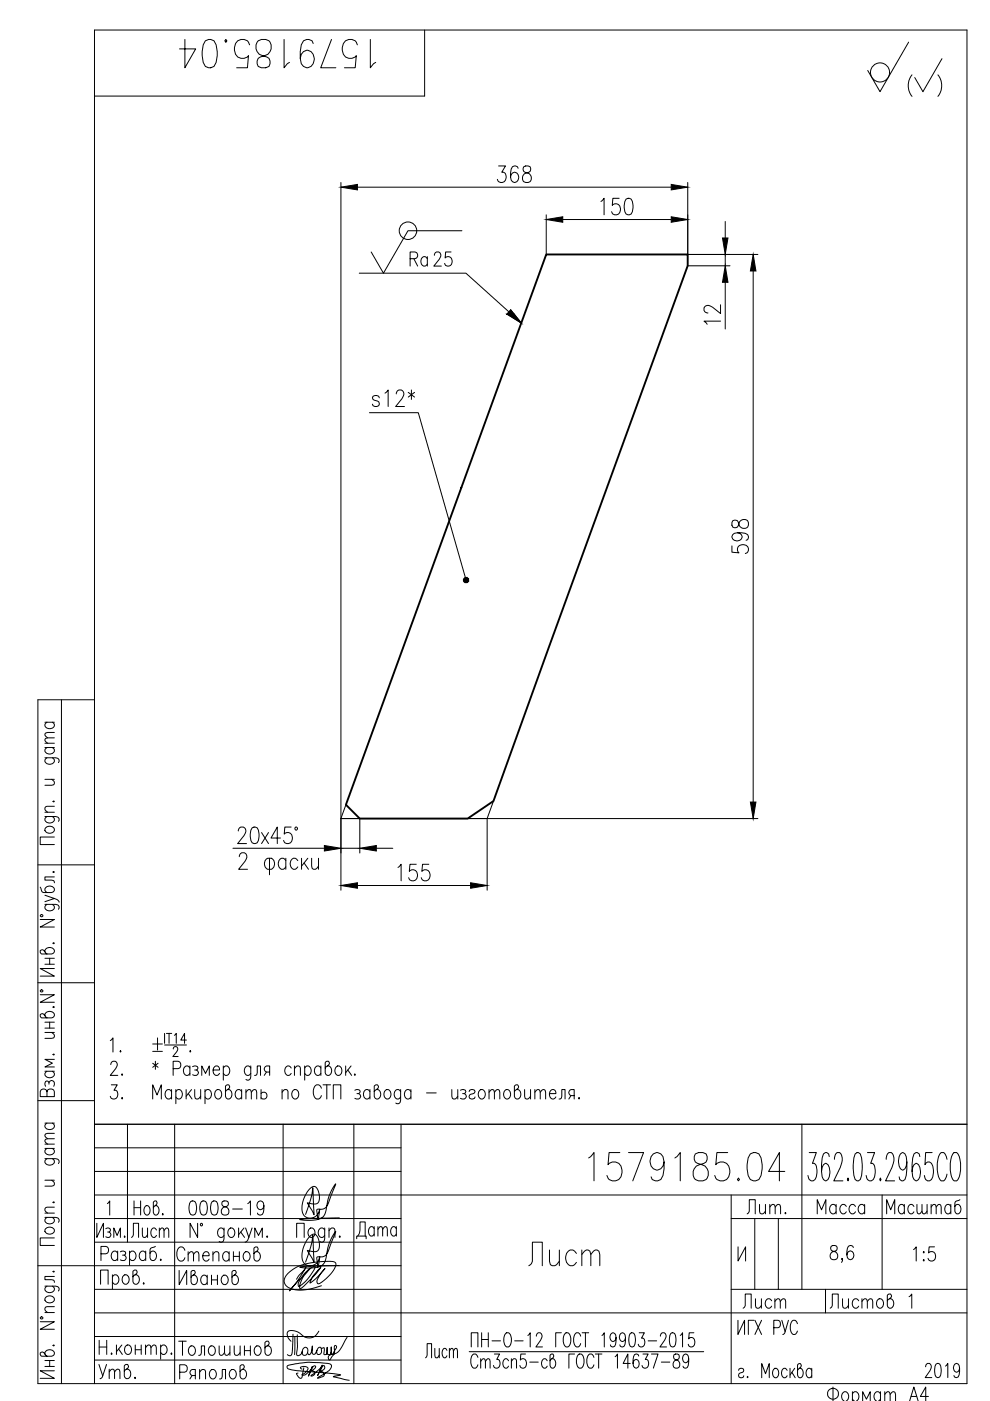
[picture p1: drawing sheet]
<svg xmlns="http://www.w3.org/2000/svg" width="210mm" height="297mm" viewBox="0 0 210 297" stroke-linecap="round" stroke-linejoin="round" font-family="sans-serif">
<defs><g id="words">
<g font-size="10.1">
<text x="36.7" y="15.5">1579185.04</text>
<text x="123.5" y="251.5">1579185.04</text>
</g>
<text font-size="8.8" x="110.8" y="269.5">Лист</text>
<text font-size="8.4" x="191.2" y="21.5">( )</text>
<g font-size="7.1">
<text x="104.1" y="39.9">368</text>
<text x="126.3" y="46.9">150</text>
<text x="153.8" y="69.8" transform="rotate(-90 153.8 69.8)">12</text>
<text x="77.6" y="87.5">s12*</text>
<text x="159.5" y="118.5" transform="rotate(-90 159.5 118.5)">598</text>
<text x="83.3" y="188">155</text>
<text x="74.4" y="263.9">Дата</text>
</g>
<g font-size="6.6">
<text x="49" y="179.9">20х45°</text>
<text x="38.8" y="258.9">0008-19</text>
<text x="36.7" y="273.8">Иванов</text>
<text x="156.3" y="278.7">Лист</text>
<text x="174.6" y="278.7">Листов</text>
</g>
<g font-size="6.2">
<text x="85.7" y="57.5">Ra</text>
<text x="90.7" y="57.5">25</text>
<text x="26.8" y="263.5">Лист</text>
<text x="157.3" y="258.6">Лит.</text>
<text x="172.2" y="258.6">Масса</text>
<text x="186.6" y="258.6">Масштаб</text>
<text x="36.3" y="268.5">Степанов</text>
<text x="192.6" y="268.5">1:5</text>
<text x="19.8" y="293.5">Утв.</text>
<text x="36.7" y="288.6">Толошинов</text>
<text x="37" y="293.5">Ряполов</text>
<text x="195.1" y="293.2">2019</text>
<text x="174.3" y="298.1">Фоpмат А4</text>
</g>
</g></defs>
<path d="M115.8 54h30v2.4l-41.2 113.4-5.4 3.8h-22.9l-3-3z" fill="none" stroke="#000" stroke-width=".4"/>
<g fill="none" stroke="#000" stroke-width=".21">
<path d="M90 6.4v14h-70M192.6 8.9l-6 10.5-2.6-4.5M72.3 38.7v150M75.8 39.7h66.5M145.8 38.7v15.3h14.9M76.2 57.9h22.6l11.7 10.6M97.9 48.9h-11.4l-5.2 9-2.6-4.5M115.8 45.5v8.5M119.3 46.5h23M145.8 56.4h9M153.8 47v3.5M153.8 54v2.4"/>
<path d="M153.8 59.9v9.9M159.7 57.5v112.5M108.3 65.7l2.2 2.8-3-1.9zM78.3 87.5h10.4l10 35M9.5 158.5h2M9.5 157.6h2M9.5 153.1h2M10 158.5l-.5 .4a1 1 0 0 0 1 1 1 1 0 0 0 1-1l-.4-.4M10 153.1a.66 .66 0 0 0-.5 .7 .66 .66 0 0 0 .5 .6 .91 .91 0 0 0 1.1 0 .91 .91 0 0 0 .3-1.1l-.3-.2M11.5 156.4l-1.8 .2-.2 .4 .6 .6M11.5 155.3l-1.8 .1-.2 .5 .6 .5M13 148.4v145"/>
<path d="M20 148.4h-12v145h197v-287h-185v287M9.5 173.1l2.7 .1 .3 .4-.1 .5M9.5 160.7l2.7 .1 .3 .3-.1 .6M9.5 172.2h2M9.5 165.2h2M9.7 175.5a1.06 1.06 0 0 1 1.1-.3 1.06 1.06 0 0 1 .7 .9 1.06 1.06 0 0 1-1.1 .6 1.06 1.06 0 0 1-.9-.9zM10 173.1l-.5 .5a1 1 0 0 0 1 .9 1 1 0 0 0 1-.9l-.4-.5M10 160.7l-.5 .4a1 1 0 0 0 1 .9 1 1 0 0 0 1-.9l-.4-.4M11 165.2l.5 .6-.1 .6-1.9 .1M11.2 169.9l.2-.1 .1 .1-.1 .1zM11.5 177.5h-3v1.6h3M11.5 170.9l-1.8 .2-.2 .5 .6 .6"/>
<path d="M49.4 179.8h19.4M72.3 179.8h4M73.3 170.6l-1 3h4v7.3M79.8 179.8h3.5M99.2 173.6h4M104.6 169.8l-1.3 3.8h-31M160.7 173.6h-57.4v15.1M8 183.4h12M8.5 195h3l-3 1.6h3M8.5 188.1l.5 1 2 .1a.65 .65 0 0 0 .5-.5 .65 .65 0 0 0-.4-.7 1.01 1.01 0 0 0-1.6 .8l.5 .4M8.6 194h.4v.3h-.4zM9.5 191.7l2.7 .2a.58 .58 0 0 1 .2 .9"/>
<path d="M9.5 189.8l2 .7-2 .7M10 191.7l-.2 .2a.58 .58 0 0 0-.1 .9 1.06 1.06 0 0 0 1.1 .3 1.06 1.06 0 0 0 .7-.9l-.4-.5M11.2 200l.2-.1 .1 .1-.1 .1zM11.2 184.9h.3l-.1 .1zM11.5 190.5l.6 .2 .4 .6M11.5 185.9h-2v.7l1.9 .1 .1 .5M50.7 181.6l.3-.6 .3-.2h.5a1.09 1.09 0 0 1 .1 1.8l-1.3 1.7h1.9M56.5 182.1l.2-.1h.8a1.35 1.35 0 0 1 0 2.3h-.8a1.38 1.38 0 0 1-.2-2.2zM57.1 182v3.5M60.6 182.5a.77 .77 0 0 0-.7-.6 .77 .77 0 0 0-.8 .6 1.18 1.18 0 0 0 1 1.8l.5-.5M60.6 182v2.3M63.1 182.5a.78 .78 0 0 0-.7-.6 .78 .78 0 0 0-.7 .6 1.18 1.18 0 0 0 .9 1.8l.5-.5"/>
<path d="M63.9 182v2.3M64.5 183l.9 1.3M65.3 182l-1.4 1.6M66.1 182l.1 2.1 .7 .2 .6-.7M67.5 182v2.3M75.8 187.7h24M8 208.4h12M8.5 210.9h3l-3 1.6h3M8.6 209.9h.4v.4h-.4zM9.5 201.8a1 1 0 0 1 1-.9 1 1 0 0 1 1 .9l-.5 .5h-2.2l-.3-.4v-.3l.5-.3 .2 .2 .8 .8M9.5 215.4a1 1 0 0 1 1-1 1 1 0 0 1 1 1l-.5 .4h-2.2l-.3-.3v-.4l.5-.2 .2 .1 .8 .8M9.5 203.2h2"/>
<path d="M9.5 204.4h2M9.5 218.9h2M9.5 216.7h2M9.5 218h2M10.5 203.2v1.2M10.5 216.7v1.3M11 218.9l.5 .6-.1 .5-1.9 .2M11.2 213.5l.2-.1 .1 .1-.1 .1zM11.5 205.3h-3l3 1.7h-3M34.9 219.1v2.1M35.3 219.1h1.1M35.8 219.1v2.1"/>
<path d="M37 219.5l.4-.4v2.1M8 233.4h12M9.5 238.1h2M9.5 227.1h2M10 238.1a.66 .66 0 0 0-.5 .7 .66 .66 0 0 0 .5 .6 .91 .91 0 0 0 1.1 0 .91 .91 0 0 0 .3-1.1l-.3-.2M10 231.5a.73 .73 0 0 0-.8-.6 .73 .73 0 0 0-.7 .6v1h3v-1a.81 .81 0 0 0-.8-.6 .81 .81 0 0 0-.7 .6v1M10 227.1l-.5 .5a1 1 0 0 0 1 .9 1 1 0 0 0 1-.9l-.4-.5M10.4 229.5a.59 .59 0 0 1 .6-.4 .59 .59 0 0 1 .5 .4l-.1 .8M10.4 229.9l-.2-.6-.2-.1a.72 .72 0 0 0-.3 1.1M11.2 223.6l.2-.1 .1 .1-.1 .1zM11.5 224.6h-2l1.6 .8-1.6 .8h2M20 238.4h185"/>
<path d="M23.4 220.6l.6-.5v3M23.5 225.7l.2-.6 .7-.1a.93 .93 0 0 1 .1 1.6l-1.1 1.4h1.6M23.6 230h1.3l-.7 1.1a.9 .9 0 0 1 .7 1.3 .9 .9 0 0 1-1.4 .3l-.1-.3M25.5 222.8l.2 .1-.2 .2-.1-.2zM25.9 227.7l.1 .2-.1 .1zM25.9 232.7l.1 .2-.1 .1zM27 238.4v25M32.4 233v-3l.9 2.2 .9-2.2v3M32.4 221.3h2M32.4 222.9h2M32.4 225.4l1.1 .9M32.9 225v1.7"/>
<path d="M33.4 220.1v2.5M33.5 225.4l-1.1 .9M34.9 221.6h4.6M36.4 231.4a.67 .67 0 0 0-.7-.4 .67 .67 0 0 0-.6 .4 1.01 1.01 0 0 0 .8 1.6l.5-.4M36.4 231v2M36.7 226.6h1.1a.81 .81 0 0 0 .6-.8 .81 .81 0 0 0-.6-.8h-1.1v3M36.7 222.4l.4-.5 .4 .1 .2 .3-.2 .7-.8 1h1.1M37 238.4v55M37.3 231.4a.67 .67 0 0 1 .6-.4 .67 .67 0 0 1 .6 .4 1.01 1.01 0 0 1-.7 1.6l-.5-.4M37.3 231v3M39.5 231v2M39.5 220.5h-1.2l.8-1.4v2.1"/>
<path d="M39.9 231.9l.8 1.1M40.3 226.4a.66 .66 0 0 0-.7-.4 .66 .66 0 0 0-.6 .4 .91 .91 0 0 0 0 1.2 .91 .91 0 0 0 1 .3l.3-.3M40.3 226v2M40.3 222.8l.2 .1-.2 .2-.1-.2zM40.6 231l-1.1 1.4M40.8 226.2a.71 .71 0 0 1 1.2 .2l-.4 .5h-.3M41.3 231l.1 1.9 .6 .1 .5-.6M41.6 226.9a.59 .59 0 0 1 .5 .5 .59 .59 0 0 1-.5 .6l-.8-.1M42.5 231v2M42.8 228v-2l.8 1.6 .8-1.6v2M43.5 231.4a.66 .66 0 0 1 .6-.4 .66 .66 0 0 1 .6 .4 1.01 1.01 0 0 1-.8 1.6l-.4-.4M43.5 231v3"/>
<path d="M45.2 226.9h1.3a.66 .66 0 0 0-.4-.9 .66 .66 0 0 0-.8 .4 .99 .99 0 0 0 .8 1.6l.4-.4M45.9 231.1a.65 .65 0 0 1 1 .3 1.01 1.01 0 0 1-.8 1.6 1.19 1.19 0 0 1-.2-1.9zM47.3 226.4a.66 .66 0 0 1 .7-.4 .66 .66 0 0 1 .6 .4 1 1 0 0 1-.8 1.6l-.5-.4M47.3 226v3M48.3 231a1 1 0 0 1 .9 1 1 1 0 0 1-.9 1l-.5-.6v-2.1l.3-.3h.4l.2 .4-.1 .3-.8 .7M51.2 231.4a.67 .67 0 0 0-.6-.4 .67 .67 0 0 0-.6 .4 1.01 1.01 0 0 0 .8 1.6l.4-.4M51.2 231v2M52.1 231.6l.6-.6 .5 .1 .1 1.9M52.1 231v2M53.2 226.4l-.1-.1a.58 .58 0 0 0-1-.1 1.06 1.06 0 0 0-.3 1.1 1.06 1.06 0 0 0 .9 .7l.5-.4M53.2 226l-.1 2.7a.58 .58 0 0 1-1 .2M53.3 231.6l.6-.6 .4 .1 .1 1.9"/>
<path d="M54 228l.4-.1 .1-1.9h.7v2M55.4 231.9a.73 .73 0 0 1 1.1 0 .73 .73 0 0 1-.4 1.1h-.4l-.3-.3M55.4 231v2M56.5 227.3l-.5 .7M57.2 227.3h-.7l-.2-.2a.66 .66 0 0 1 .2-1.1h.7v2M59.8 231.6l.6-.6 .5 .1 .2 1.9M59.8 231v2M60 238.4v55M61.7 226.4a.66 .66 0 0 0-.6-.4 .66 .66 0 0 0-.6 .4 1 1 0 0 0 .8 1.6l.4-.4M62.2 231.1a.65 .65 0 0 1 1 .3 1.01 1.01 0 0 1-.8 1.6 1.19 1.19 0 0 1-.2-1.9zM62.4 226.6l.6-.6 .6 .2 .1 1.8M62.4 226v2"/>
<path d="M64.6 226.4l.5-.4a1 1 0 0 1 .9 1 1 1 0 0 1-.9 1l-.5-.4M64.6 226v3M68 226.4a.66 .66 0 0 0-.6-.4 .66 .66 0 0 0-.6 .4 .91 .91 0 0 0-.1 1.2 .91 .91 0 0 0 1.1 .3l.2-.3M68 226v2M68.1 230.7a.8 .8 0 0 0-.8-.7 .8 .8 0 0 0-.8 .7 1.89 1.89 0 0 0 .6 2.3 .85 .85 0 0 0 1-.7M68.5 230h1.6M69.3 230v3M69.4 226a1 1 0 0 1 .9 1 1 1 0 0 1-.9 1l-.4-.6v-2.1l.3-.3h.3l.3 .4-.2 .3-.7 .7M70.7 233v-3h1.6v3M71.3 226.2l.3-.2a1 1 0 0 1 .9 1 1 1 0 0 1-.9 1 1.18 1.18 0 0 1-.3-1.8zM73.3 226v2M73.7 226.9l.8 1.1"/>
<path d="M74.4 226l-1.1 1.4M75 238.4v55M75.2 227.7v.3l-.1-.1zM75.2 231.1a.72 .72 0 0 1 1.2 .3l-.1 .3-.6 .2M76 231.9a.59 .59 0 0 1 .5 .5 .59 .59 0 0 1-.5 .6l-.8-.1M78.4 231.4a.67 .67 0 0 0-.6-.4 .67 .67 0 0 0-.6 .4 1.01 1.01 0 0 0 .8 1.6l.4-.4M78.4 231v2M79.8 231a1 1 0 0 1 .9 1 1 1 0 0 1-.9 1l-.5-.6v-2.1l.4-.3h.3l.3 .4-.2 .3-.8 .7M81.7 231.1a.64 .64 0 0 1 1.1 .3 1.01 1.01 0 0 1-.8 1.6 1.19 1.19 0 0 1-.3-1.9zM84.9 231.4l-.1-.1a.59 .59 0 0 0-.9-.2 1.07 1.07 0 0 0-.3 1.2 1.07 1.07 0 0 0 .9 .7l.4-.4M84.9 231l-.1 2.7a.59 .59 0 0 1-.9 .2M85 238.4v55"/>
<path d="M87.1 231.4a.67 .67 0 0 0-.6-.4 .67 .67 0 0 0-.6 .4 1.01 1.01 0 0 0 .8 1.6l.4-.4M87.1 231v2M90.4 231.7h2.1M95.8 231l.1 1.9 .6 .1 .6-.6M97.1 231v2M97.6 231.1a.73 .73 0 0 1 1.2 .3l-.4 .5h-.3M98.4 231.9a.59 .59 0 0 1 .5 .5 .59 .59 0 0 1-.5 .6l-.8-.1M99.5 231.4a.67 .67 0 0 1 .6-.4 .67 .67 0 0 1 .6 .4l-.3 .5-.6 .1a.55 .55 0 0 0-.2 .9 .72 .72 0 0 0 1.1-.3M101.7 231.1a.64 .64 0 0 1 1.1 .3 1.01 1.01 0 0 1-.8 1.6 1.18 1.18 0 0 1-.3-1.9zM103.7 231.6l.6-.6 .4 .1 .1 1.9M103.7 231v2M104.8 231.6l.6-.6 .5 .1 .1 1.9"/>
<path d="M107.1 231.1a.64 .64 0 0 1 1 .3 1.01 1.01 0 0 1-.8 1.6 1.19 1.19 0 0 1-.2-1.9zM109.5 231a1 1 0 0 1 .9 1 1 1 0 0 1-.9 1l-.4-.6v-2.1l.3-.3h.3l.3 .4-.1 .3-.8 .7M111.2 231l.1 1.9 .6 .1 .6-.6M112.5 231v2M113.4 231.6l.6-.6 .4 .1 .1 1.9M113.4 231v2M114.5 231.6l.6-.6 .5 .1 .1 1.9M116.5 231.9h1.4a.66 .66 0 0 0-.5-.9 .66 .66 0 0 0-.8 .4 1.01 1.01 0 0 0 .8 1.6l.5-.4M118.5 233l.5-.1 .1-1.9h.7v2M121.1 232.3l-.5 .7M121.7 232.3l-.9-.1a.66 .66 0 0 1 .3-1.2h.6v2M122.8 232.7v.3l-.1-.1z"/>
<path d="M170 238.4v35M9.5 258.1l2.7 .1a.58 .58 0 0 1 .2 1M9.5 245.7l2.7 .1a.58 .58 0 0 1 .2 .9M9.5 257.2h2M9.5 250.2h2M9.5 243.5h2M9.5 242.6h2M10 258.1l-.2 .1a.58 .58 0 0 0-.1 1 1.06 1.06 0 0 0 1.1 .3 1.06 1.06 0 0 0 .7-.9l-.4-.5M10 245.7l-.2 .1a.58 .58 0 0 0-.1 .9 1.06 1.06 0 0 0 1.1 .3 1.06 1.06 0 0 0 .7-.9l-.4-.4M10 243.5l-.5 .4a1 1 0 0 0 1 1 1 1 0 0 0 1-1l-.4-.4M11 250.2l.5 .6-.1 .6-1.9 .1M11.2 254.9l.2-.1 .1 .1-.1 .1z"/>
<path d="M11.5 255.9l-1.8 .2-.2 .5 .6 .6M11.5 241.4l-1.8 .2-.2 .4 .6 .6M11.5 240.3l-1.8 .1-.2 .5 .6 .5M20 253.4h185M20 258.4h65M20 243.4h65M20 248.4h65M20.5 259.4v3l1.4-3v3M22.8 255.2l.5-.6v3M28.4 254.6v3M28.4 256h1.4M29.8 254.6v3"/>
<path d="M30.8 255.8l.2-.2a1.05 1.05 0 0 1 .9 .8 1.05 1.05 0 0 1-.4 1.1l-.5 .1a1.26 1.26 0 0 1-.2-1.8zM32.9 255.6a1.05 1.05 0 0 1 .9 .8 1.05 1.05 0 0 1-.4 1.1l-.2 .1a.59 .59 0 0 1-.7-.6v-2.1l.3-.3 .4 .2a.74 .74 0 0 1-.5 1l-.2 .2M41.9 259.4v3l-1.6-3v3M64.8 257.5l1.2-3.7 .3-2 .3 5.8-1.4-2.6 .5 .2a1.4 1.4 0 0 0 1.8-.3 2.75 2.75 0 0 0-.9-3.4 4.7 4.7 0 0 0-2.5 4.1 2.01 2.01 0 0 0 1.6 2.7 2.12 2.12 0 0 0 2.1-1.9l-.4 2.1-.2-1.3a.5 .5 0 0 1 .3-.8h.1a1.75 1.75 0 0 0 2.2-1.7l1.4-3.7a10 10 0 0 0-2.1 5.8 2.45 2.45 0 0 1-2.8 1.9h-1.7l-1.1-.2 8.4-.3M155 258.4h50M155 253.4v40M160 258.4v15M165 258.4v15M171.6 244.4h1.5l-.8 2.3h.4a3.2 3.2 0 0 1 .1 3.4l-.4 .3h-.4l-.4-.3-.3-.9M175.8 245.2l-.1-.5-.4-.3-.7 .3a10.6 10.6 0 0 0-.3 4.8l.3 .6 .5 .3a2.37 2.37 0 0 0 .7-2.9l-.2-.6-.6-.2-.4 .2-.3 .6-.1 .9M176.9 245.8a1.7 1.7 0 0 1 .6-1.4h.5a1.98 1.98 0 0 1 .4 2.3l-1.6 3.7h1.9M179.8 249.8l.1 .3-.1 .3-.1-.3z"/>
<path d="M181.3 244.7l.4-.3h.3l.4 .3a8.9 8.9 0 0 1 0 5.4l-.4 .3-.7-.3a8.9 8.9 0 0 1 0-5.4zM183.9 244.4h1.5l-.8 2.3h.4a3.2 3.2 0 0 1 .2 3.4l-.5 .3h-.4l-.4-.3-.3-.9M186.7 249.8l.1 .3-.1 .3-.2-.3zM187 253.4v20M187.9 245.8a1.7 1.7 0 0 1 .5-1.4h.6a1.98 1.98 0 0 1 .4 2.3l-1.6 3.7h1.9M192.3 246.4l-.4 1.4-.6 .3a2.35 2.35 0 0 1-.7-2.9l.3-.5 .4-.3 .6 .3a8.2 8.2 0 0 1 0 5.4l-.7 .3-.4-.3-.2-.6M195 245.2l-.1-.5-.4-.3-.7 .3a10.6 10.6 0 0 0-.3 4.8l.3 .6 .5 .3a2.35 2.35 0 0 0 .7-2.9l-.2-.6-.6-.2-.4 .2-.4 1.5M197.6 244.4h-1.3l-.2 2.5 .6-.5h.4a2.22 2.22 0 0 1 .8 2.3l-.4 1.4-.4 .3h-.4l-.4-.3-.3-.9M200.8 245.8l-.2-.6a.98 .98 0 0 0-1.1-.8 5.6 5.6 0 0 0 0 6 1.22 1.22 0 0 0 1.3-1.5M202.3 244.4a1.22 1.22 0 0 1 1.2 1.4 5.3 5.3 0 0 1-.7 4.6 1.2 1.2 0 0 1-1.2-1.5 5.4 5.4 0 0 1 .7-4.5zM8 268.4h77M8.6 279.3h.4v.3h-.4z"/>
<path d="M9.5 272.7l2.7 .1 .3 .3-.1 .6M9.5 278.3h2M9.7 260.5a1.06 1.06 0 0 1 1.1-.3 1.06 1.06 0 0 1 .7 .9 1.06 1.06 0 0 1-1.1 .6 1.06 1.06 0 0 1-.9-1zM9.7 275.1a1.06 1.06 0 0 1 1.1-.3 1.06 1.06 0 0 1 .7 .9 1.06 1.06 0 0 1-1.1 .5 1.06 1.06 0 0 1-.9-.9zM10 272.7l-.5 .4a1 1 0 0 0 1 1 1 1 0 0 0 1-1l-.4-.4M11.2 269.6l.2-.1 .1 .1zM11.5 262.5h-3v1.6h3M11.5 277l-1.8 .1-.2 .6 .6 .6M11.5 270.6h-2v.7l1.9 .1 .1 .5M20 278.4h185M20 263.4h65M20 273.4h65"/>
<path d="M21.3 272.3v-3h1.6v3M21.4 265.8h1a.81 .81 0 0 0 .6-.8 .81 .81 0 0 0-.6-.7h-1v3M22.4 260.5a.6 .6 0 0 1 1 .3l-.1 .3-.5 .1M23.1 261.2a.61 .61 0 0 1 .4 .6 .61 .61 0 0 1-.4 .6l-.7-.2M23.8 270.7a.67 .67 0 0 1 .7-.4 .67 .67 0 0 1 .6 .4 1.01 1.01 0 0 1-.8 1.6l-.5-.4M23.8 270.3v3M24.1 262.4v-2l.7 1.5 .7-1.5v2M24.9 265.7a.66 .66 0 0 0-.6-.5 .66 .66 0 0 0-.6 .5 .91 .91 0 0 0-.1 1.1 .91 .91 0 0 0 1.1 .3l.2-.3M24.9 265.3v2M25.5 265.4a.71 .71 0 0 1 1.2 .3l-.1 .3-.6 .1M26.2 270.4a.64 .64 0 0 1 1.1 .3 1.01 1.01 0 0 1-.8 1.6 1.19 1.19 0 0 1-.3-1.9zM26.3 266.1a.59 .59 0 0 1 .5 .6 .59 .59 0 0 1-.5 .6l-.8-.2"/>
<path d="M27.5 265.7l.4-.4a1 1 0 0 1 .9 1 1 1 0 0 1-.9 1l-.4-.5M27.5 265.3v3M28.6 270.3a1 1 0 0 1 1 1 1 1 0 0 1-1 1l-.4-.6v-2.1l.3-.3h.4l.2 .4-.1 .3-.8 .7M30.5 272v.3l-.1-.2zM30.9 265.7l-.5-.4a1 1 0 0 0-.9 1 1 1 0 0 0 .9 1l.5-.5M30.9 265.3v2M32.9 264.3l-1 .4-.1 2a.65 .65 0 0 0 .6 .6 .65 .65 0 0 0 .7-.5 1.01 1.01 0 0 0-.8-1.5l-.5 .4M34.1 267l.1 .1-.1 .2-.1-.2zM47.5 260.8l-.5-.4a1 1 0 0 0-.9 1 1 1 0 0 0 .9 1l.5-.5M47.5 260.4l-.1 2.7-.4 .3-.5-.2M48.6 260.5a.8 .8 0 0 1 1 .1 .8 .8 0 0 1 .2 .9 .8 .8 0 0 1-.9 .9 1.18 1.18 0 0 1-.3-1.9zM50.6 260.4v2"/>
<path d="M51 261.2l.8 1.2M51.7 260.4l-1.1 1.4M52.1 260.4l.7 2 .6-2M54 262.4v-2l.8 1.5 .8-1.5v2M62.9 262.4v-3h1.6v3M64.4 270.6l-1.4 1.2-1.6 1.9 1.6-2.1 1.9-2.9-2 2.5M64.8 267.6l1.2-3.7 .3-2 .3 5.8-1.4-2.6a2.2 2.2 0 0 0 2.3-.1 2.73 2.73 0 0 0-.9-3.4 4.3 4.3 0 0 0-2.4 3.5l-.1 .3a2.2 2.2 0 0 0 1.3 2.9 2.06 2.06 0 0 0 2.4-1.8l-.4 2.2-.2-1.4a.49 .49 0 0 1 .3-.8h.1a1.75 1.75 0 0 0 2.2-1.7l1.4-3.7a11.5 11.5 0 0 0-2.2 6 2.3 2.3 0 0 1-2.5 1.7h-1.6l-1.4-.2 8.4-.3M65.6 260.5l.3-.1a1 1 0 0 1 .9 1 1 1 0 0 1-.9 1 1.18 1.18 0 0 1-.3-1.9zM65.8 268.8a8.5 8.5 0 0 0-2.6 3.3v.2a.29 .29 0 0 0 0 .3 .29 .29 0 0 0 .3 .2 8.5 8.5 0 0 0 3.3-4.3l-.1-.1a5.7 5.7 0 0 0-3.1 4.8 1.03 1.03 0 0 0 .9-.6l2.3-2.4 1.2-1.5-1 1.1a4.4 4.4 0 0 0-1.2 2.2 15.2 15.2 0 0 0 3.1-3 5.5 5.5 0 0 0-1.7 2.9 .37 .37 0 0 0 .3 .3 .37 .37 0 0 0 .4-.2 6.3 6.3 0 0 0 3.3-4.1l-.3-.4a16.5 16.5 0 0 0-8.2 1.3 3.8 3.8 0 0 0-2.5 2.9 2.49 2.49 0 0 0 2.7 1.8 12.3 12.3 0 0 0 5.2-.9M68.8 260.8l-.4-.4a1 1 0 0 0-.9 1 1 1 0 0 0 .9 1l.4-.5M68.8 260.4l-.1 2.7-.3 .3-.6-.2M69.8 260.9l.5-.5 .6 .1 .1 1.9"/>
<path d="M69.8 260.4v2M72 262.1l.2 .1-.2 .2-.1-.2zM155 273.4h50M156.5 279.9v3l1.4-3v3M156.5 264.4v3l1.6-3v3M159.9 279.9h-1.2v3M160.1 279.9l1.4 3M161.5 279.9l-1.4 3M165.8 279.9l.7 2.5M167.2 279.9l-.8 2.7-.4 .3M176.2 264.2a.66 .66 0 0 0 .3 1 1.06 1.06 0 0 1 1 .6 1.06 1.06 0 0 1-.1 1.1 .89 .89 0 0 1-1.4-.3 .89 .89 0 0 1 .7-1.2l.5-.2a.68 .68 0 0 0 .2-1l-.4-.1zM178.6 266.9l-.1 .2-.1-.2 .1-.1a.66 .66 0 0 1-.1 .8"/>
<path d="M180.9 264.5l-.1-.3-.3-.1-.6 .1a2.82 2.82 0 0 0 0 2.7 .89 .89 0 0 0 1.2-.6 .89 .89 0 0 0-.7-1.1 .81 .81 0 0 0-.8 .9M192.7 274.9l.6-.5v3M8.5 280.2h3l-3 1.6h3M9.5 287.1a1 1 0 0 1 1-.9 1 1 0 0 1 1 .9l-.5 .4h-2.2l-.3-.3v-.3l.5-.3 .2 .1 .8 .8M9.5 288.5h2M9.5 289.7h2M10.5 288.5v1.2M11.2 285.3l.2-.2 .1 .2-.1 .1zM11.5 290.6h-3l3 1.6h-3M20 283.4h65M20 288.4h65M21 284.2v3"/>
<path d="M21 285.6h1.6M22.6 284.2v3M24.7 285.2v2M25.1 286l.8 1.2M25.8 285.2l-1.1 1.4M26.7 285.3a.8 .8 0 0 1 1 .1 .8 .8 0 0 1 .2 .9 .8 .8 0 0 1-.9 .9 1.18 1.18 0 0 1-.3-1.9zM28.7 286.2h1.2M28.7 285.2v2M29.9 285.2v2M30.9 285.7l.5-.5 .5 .1 .1 1.9M30.9 285.2v2M32 285.7l.6-.5 .4 .1 .1 1.9"/>
<path d="M34.1 285.6l.4-.4a1 1 0 0 1 .9 1 1 1 0 0 1-.9 1l-.4-.5M34.1 285.2v3M62.1 282.9l-.1 2.9a1.68 1.68 0 0 1-.4 1.6l-.7-.2M62.5 283.5v3.7M63 283l.1 2.5-.2 1.6 .3 .3a1.21 1.21 0 0 0 1-1.3 .57 .57 0 0 1 .7-.4 .57 .57 0 0 1 .4 .8l-.1 .3a.58 .58 0 0 1-.7 .5 .58 .58 0 0 1-.4-.7M64 290.3l-.3-.3a1.06 1.06 0 0 1 1.6 .2l-.4 .7-.9 .5 .1 .2a2.79 2.79 0 0 0 2.1-1.7v-.2l-.8 2.1 .2-.7a1.91 1.91 0 0 1 1.1-1.5h.2a.73 .73 0 0 1-.8 .9v.1a.61 .61 0 0 1 .6 .6 .61 .61 0 0 1-.7 .5h-.1a6.6 6.6 0 0 0 2.4-2.3l-1 2.2 1.1-2a.28 .28 0 0 1 .4 0 .28 .28 0 0 1 .1 .4l-.5 .5-.6 .2 .8 .4a.53 .53 0 0 1 .1 .6 .53 .53 0 0 1-.6 .3l-.8 .2 2.4-1.6 .5-.5a.66 .66 0 0 0-.1-.8 .66 .66 0 0 0-.7-.2 19.4 19.4 0 0 0-8.5 .5 .52 .52 0 0 0 .5 .7l1.7 .3 8.9 .8 .2 .1-1.5 .4 3.4 .7M64.4 290l-.4 2.1a.48 .48 0 0 1-.8-.3l-.4-.5 .4-.2M67.2 286.3a.56 .56 0 0 0 .3 .9 .56 .56 0 0 0 .7-.7l-.1-.3a.42 .42 0 0 0-.3-.6 .42 .42 0 0 0-.5 .5l-.1 .1a.86 .86 0 0 1-.7 .9 .99 .99 0 0 1-.3-1.2v-.5a2.32 2.32 0 0 1-.7 1.8l-.3-.4M67.6 282.2a2.31 2.31 0 0 1-4 .5 2.05 2.05 0 0 0-2.6-.3v1l.7 1M73.6 283.6l-.7 1.1a3.4 3.4 0 0 1-1.9 2.3 1.34 1.34 0 0 0-1.4 .6v.5a.23 .23 0 0 0 .3 .3 .23 .23 0 0 0 .2-.3l.3-.6a1.79 1.79 0 0 0 .5-1.9 .28 .28 0 0 1 .4-.3 .28 .28 0 0 1 0 .5l-.4 .6a.56 .56 0 0 1-.6 .7l-.1-1.5v.9a.47 .47 0 0 1-.3 .7 .47 .47 0 0 1-.6-.3l.1-1.2-.1 1.3-.2 .2a.27 .27 0 0 1-.3 0 .27 .27 0 0 1-.1-.4v-1l-.6 .1M90.2 287.9l.4-.6v-2.4h.9v3M92.2 285.9l.1 1.8 .4 .2 .4-.6"/>
<path d="M93.1 285.9v2M94.8 286.3l-.4-.4h-.2a1.38 1.38 0 0 0 0 2h.2l.4-.4M95.3 286.5l.4-.6 .4 .1v1.9M95.3 285.9v2M96.1 286.5l.5-.6 .3 .1 .1 1.9M99.5 286.6h49.7M99.9 285.6v-3h1.4v3M101.3 287.8a.7 .7 0 0 0-.7-.7 .7 .7 0 0 0-.7 .7 2.01 2.01 0 0 0 .5 2.3 .76 .76 0 0 0 .9-.7M101.9 288.6l.5-.5 .4 .1 .1 1.9M101.9 288.1v2M102.1 282.6v3M102.1 284h1.4"/>
<path d="M102.9 288.6l.5-.5 .4 .1 .1 1.9M103.5 282.6v3M104.3 284.3h1.8M104.8 287.1h1.1l-.6 1.1h.3a1.03 1.03 0 0 1 .4 1.1 1.03 1.03 0 0 1-.9 .8l-.3-.2-.2-.4M107.2 282.7l.2-.1a.94 .94 0 0 1 1 1.1 2 2 0 0 1-.6 1.9 .94 .94 0 0 1-1-1.2 2.34 2.34 0 0 1 .4-1.7zM107.8 288.5l-.4-.4a1.05 1.05 0 0 0-.8 .7 1.05 1.05 0 0 0 .3 1.1l.5 .2 .4-.4M108.4 288.6l.5-.5 .5 .1 .1 1.9M108.4 288.1v2M109.1 284.3h1.8M111.4 287.1h-1l-.1 1.3a.67 .67 0 0 1 .7-.3 .67 .67 0 0 1 .5 .4 .93 .93 0 0 1 0 1.1 .93 .93 0 0 1-1.1 .3l-.2-.4M111.9 283.1l.5-.5v3M112.3 288.8h1.8"/>
<path d="M113.7 283.3l.1-.4a.66 .66 0 0 1 1-.1 .66 .66 0 0 1 0 .9l-1.2 1.9h1.4M116 288.5l-.4-.4a1.05 1.05 0 0 0-.8 .7 1.05 1.05 0 0 0 .3 1.1l.5 .2 .4-.4M117 288.1a1.05 1.05 0 0 1 .9 .7 1.05 1.05 0 0 1-.4 1.1l-.2 .2a.59 .59 0 0 1-.7-.6v-2.1l.3-.3 .4 .1a.74 .74 0 0 1-.5 1l-.2 .3M119 282.6h-1.2v3M119.8 282.7l.2-.1a.94 .94 0 0 1 1 1.1 1.93 1.93 0 0 1-.6 1.9 .94 .94 0 0 1-1-1.2 2.21 2.21 0 0 1 .4-1.7zM121.8 287.1h-1.2v3M122.6 287.2l.2-.1a.75 .75 0 0 1 .9 .7 2.04 2.04 0 0 1-.5 2.3 .75 .75 0 0 1-.9-.7 2.38 2.38 0 0 1 .3-2.2zM123.1 283.3l-.1-.3a.7 .7 0 0 0-.8-.4 2.12 2.12 0 0 0 0 3 .77 .77 0 0 0 .9-.7M123.4 282.6h1.4M124.1 282.6v3M125.9 287.8a.7 .7 0 0 0-.7-.7 .7 .7 0 0 0-.7 .7 2.04 2.04 0 0 0 .5 2.3 .75 .75 0 0 0 .9-.7M126.2 287.1h1.4"/>
<path d="M126.9 287.1v3M127.6 283.1l.5-.5v3M130.4 287.7l.5-.6v3M130.6 283.6a.75 .75 0 0 1-.7 .8 .99 .99 0 0 1-.6-.9 .99 .99 0 0 1 .7-.9l.3 .1a2.87 2.87 0 0 1 0 2.7l-.5 .2-.3-.2-.1-.3M132.6 283.6a.75 .75 0 0 1-.7 .8 .99 .99 0 0 1-.6-.9 .99 .99 0 0 1 .7-.9l.3 .1a2.87 2.87 0 0 1 0 2.7l-.5 .2-.3-.2-.1-.3M133.6 282.7l.5-.1a1.56 1.56 0 0 1 .6 1.7l-.3 1.1-.5 .2a1.56 1.56 0 0 1-.6-1.7zM133.6 289.1h-1.5l1-2v3M135.4 287.5l-.1-.3-.5-.1a1.74 1.74 0 0 0-.6 2l.1 .6 .5 .4a.96 .96 0 0 0 .7-1 .96 .96 0 0 0-.7-.9l-.5 .4-.1 .5M135.5 282.6h1.1l-.6 1.1h.3a1.13 1.13 0 0 1-.2 1.9 .64 .64 0 0 1-.8-.6M136.3 287.1h1.1l-.6 1.1h.3a1.11 1.11 0 0 1-.2 1.9 .62 .62 0 0 1-.8-.6M137.4 284.3h1.8M138.1 287.1h1.4l-1 3"/>
<path d="M140 283.3l.1-.4a.66 .66 0 0 1 1-.1 .66 .66 0 0 1 0 .9l-1.2 1.9h1.4M140.2 288.8h1.8M142.2 282.7l.5-.1a1.51 1.51 0 0 1 .6 1.7l-.3 1.1-.5 .2a1.51 1.51 0 0 1-.6-1.7zM142.9 287.2a.74 .74 0 0 0 .6 1.2 .85 .85 0 0 1 .6 1.1 .85 .85 0 0 1-1.2 .4 1.07 1.07 0 0 1 .8-1.7 .64 .64 0 0 0 .3-.6 .64 .64 0 0 0-.4-.5zM144.2 283.1l.5-.5v3M146 288.1l-.1 .4-.5 .4a.96 .96 0 0 1-.7-.9 .96 .96 0 0 1 .7-.9l.3 .1a2.89 2.89 0 0 1 0 2.7l-.5 .2-.3-.2-.1-.2M147.1 282.6h-1l-.1 1.3a.68 .68 0 0 1 .7-.3 .68 .68 0 0 1 .5 .4 .93 .93 0 0 1 0 1.1 .93 .93 0 0 1-1.1 .3l-.2-.4M156.6 290.5a.56 .56 0 0 1 .6-.4 .56 .56 0 0 1 .5 .4l-.1 .3-.7 .3a.6 .6 0 0 0-.2 .9 .61 .61 0 0 0 1-.3M158.5 291.8v.3zM161.5 292.1v-3l.8 2.1 .8-2.1v3M164.1 281.5h.9a.85 .85 0 0 0 .5-.8 .85 .85 0 0 0-.5-.8h-.9v3M164.1 290.3l.2-.2a1.05 1.05 0 0 1 .9 .8 1.05 1.05 0 0 1-.4 1.1l-.5 .1a1.26 1.26 0 0 1-.2-1.8z"/>
<path d="M166.9 290.5l-.4-.4a1.05 1.05 0 0 0-.9 .8 1.05 1.05 0 0 0 .4 1.1l.5 .1 .4-.4M167.5 290.1v2M167.9 291l.7 1.1M168.5 290.1l-1 1.4M169.1 280.6a.71 .71 0 0 0-.7-.7 .71 .71 0 0 0-.7 .7 2.03 2.03 0 0 0 .5 2.3 .78 .78 0 0 0 .9-.7M169.5 290.1a1.05 1.05 0 0 1 .9 .8 1.05 1.05 0 0 1-.4 1.1l-.2 .1a.59 .59 0 0 1-.7-.6v-2.1l.3-.3 .4 .1a.74 .74 0 0 1-.5 1.1l-.2 .2M172.1 290.5l-.4-.4a1.03 1.03 0 0 0-.6 1.7l.3 .3h.3l.4-.4M172.1 290.1v2"/>
<circle cx="186.6" cy="15.4" r="2.03"/>
<circle cx="86.5" cy="48.9" r="1.86"/>
</g>
<g fill="#000" stroke="#000" stroke-width=".21">
<path d="M72.3 39.7l3.5-.6v1.2zM142.3 39.1l3.5 .6-3.5 .6zM115.8 46.5l3.5-.5v1.1zM142.3 46l3.5 .5-3.5 .6zM153.2 50.5h1.1l-.5 3.5zM153.8 56.4l.5 3.5h-1.1zM159.7 54l.6 3.5h-1.2zM68.8 179.3l3.5 .5-3.5 .6zM76.3 179.8l3.5-.5v1.1zM159.1 170h1.2l-.6 3.6zM72.3 187.7l3.5-.5v1.1zM99.8 187.2l3.5 .5-3.5 .6z"/>
<path d="M108.3 65.7l.7 .9h-1.5zM107.5 66.6l3 1.9-1.5-1.9z"/>
<path d="M98.3 123.1l.1 .1 .4-.2zM98.4 123.2l.4-.2-.3 .4zM98.8 123l-.3 .4h.1z"/>
<path d="M98.4 122.8l-.1 .1 .5 .1zM98.3 122.9l.5 .1h-.5zM98.3 123v.1l.5-.1z"/>
<path d="M98.8 123l-.2 .4 .1 .1zM98.8 123v.5h-.1zM98.8 123v.5h.2z"/>
<path d="M98.6 122.6l.2 .4-.1-.5zM98.5 122.6h.1l.2 .4zM98.5 122.6l-.1 .2 .4 .2z"/>
<path d="M98.8 123l.2 .5 .1-.1zM98.8 123l.4 .3-.1 .1zM98.8 123l.4 .3 .1-.1z"/>
<path d="M98.9 122.5l-.1 .5 .3-.4zM98.8 122.5h.1l-.1 .5zM98.7 122.5l.1 .5v-.5z"/>
<path d="M98.8 123l.5 .2v-.1zM98.8 123h.5v.1zM98.8 123h.5v-.1z"/>
<path d="M98.8 123l.5-.1v-.2zM99.2 122.6l.1 .1-.5 .3zM99.1 122.6l-.3 .4 .4-.4z"/>
</g>
<use href="#words"/>
</svg>
